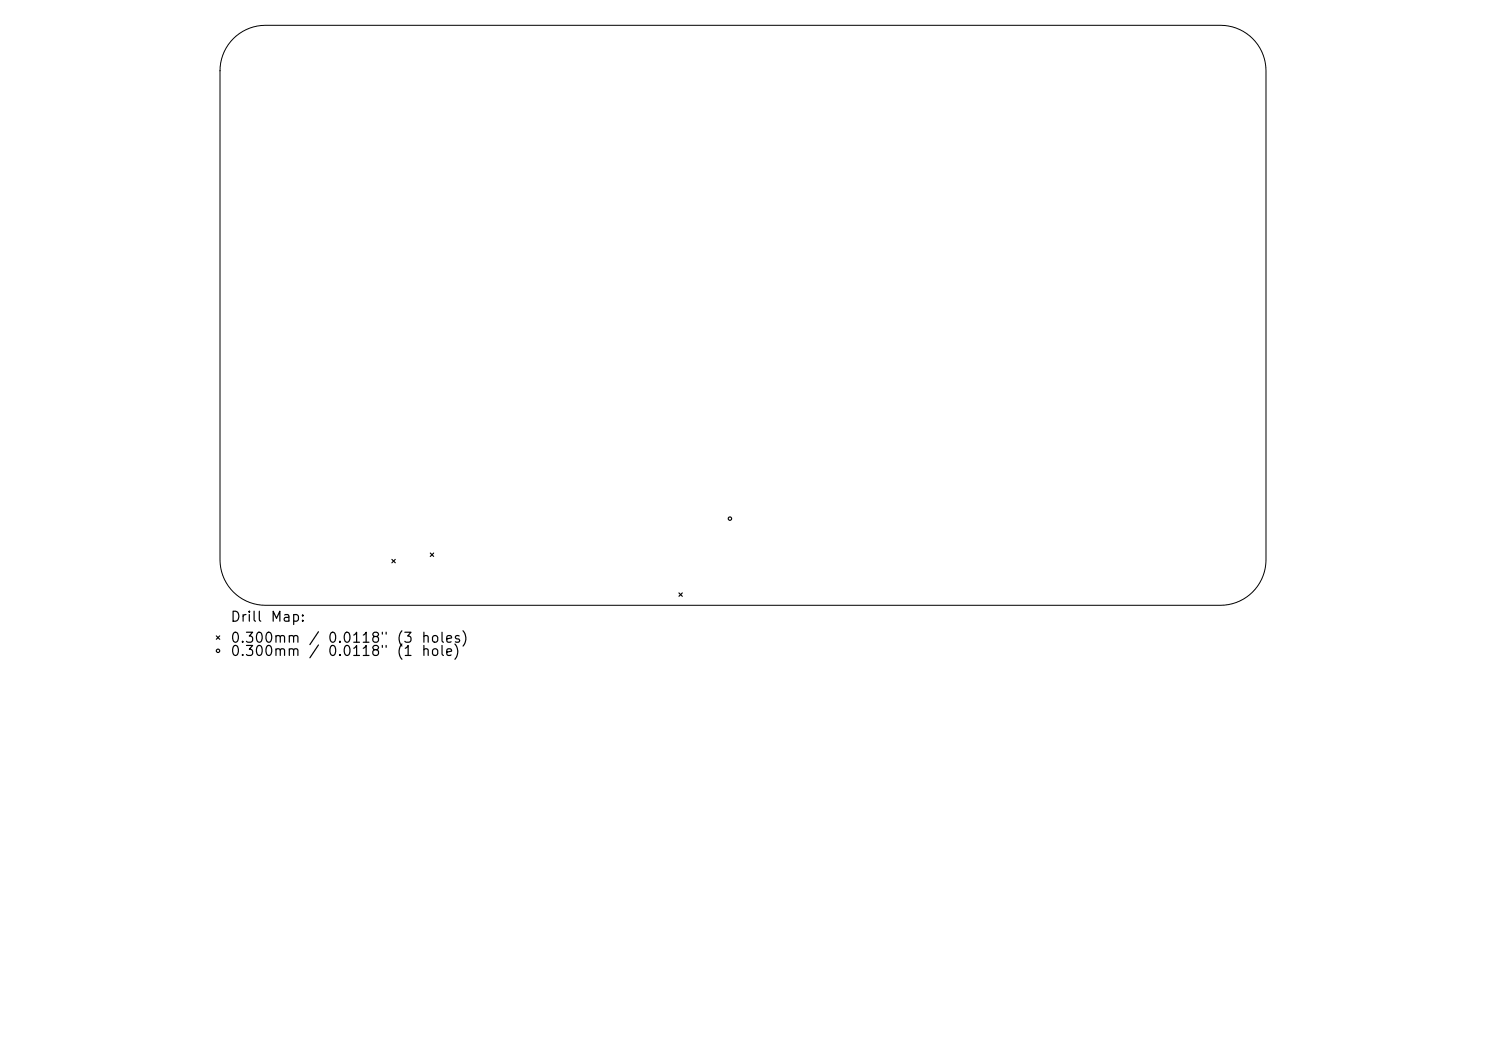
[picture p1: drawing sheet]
<svg xmlns="http://www.w3.org/2000/svg" width="297mm" height="210mm" viewBox="0 0 297 210" stroke-linecap="round" stroke-linejoin="round" font-family="sans-serif">
<defs><g id="words">
<g font-size="2">
<text x="45.9" y="124.7">Drill</text>
<text x="53.9" y="124.7">Map:</text>
<text x="45.9" y="128.9">0.300mm</text>
<text x="45.9" y="131.6">0.300mm</text>
<text x="61.5" y="128.9">/</text>
<text x="65.4" y="128.9">0.0118&quot;</text>
<text x="65.4" y="131.6">0.0118&quot;</text>
<text x="79.1" y="128.9">(3</text>
<text x="79.1" y="131.6">(1</text>
<text x="84" y="128.9">holes)</text>
<text x="84" y="131.6">hole)</text>
</g>
</g></defs>
<path d="M46.6 7.7a9.1 9.1 0 0 1 6.5-2.6h190.8a9.1 9.1 0 0 1 9.1 9v97.8a9.1 9.1 0 0 1-9.1 9h-190.8a9.1 9.1 0 0 1-9.1-9v-97.8a9.1 9.1 0 0 1 2.6-6.4z" fill="none" stroke="#000" stroke-width=".2"/>
<g fill="none" stroke="#000" stroke-width=".23">
<path d="M78.3 111.8l.7 .7M79 111.8l-.7 .7M86 110.5l.7 .7M86.7 110.5l-.7 .7M135.7 118.5l.7 .7M136.4 118.5l-.7 .7M43.2 127.1l.7 .6M43.9 127.1l-.7 .6"/>
<circle cx="145.9" cy="103.6" r=".34"/>
<circle cx="43.6" cy="130" r=".34"/>
</g>
<use href="#words"/>
</svg>
